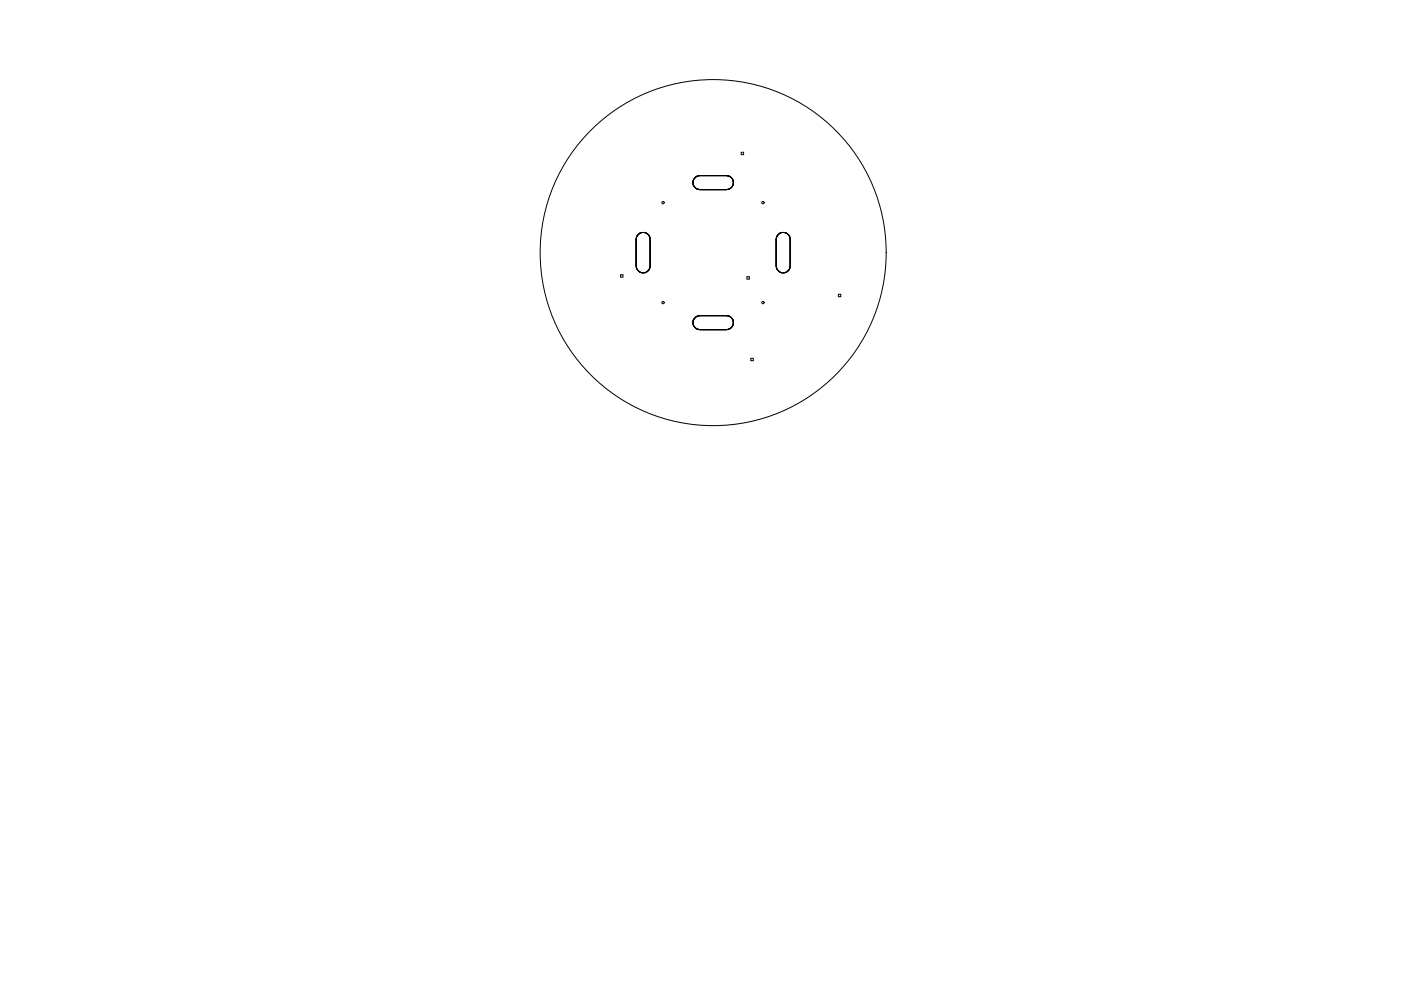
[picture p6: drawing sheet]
<svg xmlns="http://www.w3.org/2000/svg" width="289mm" height="203mm" viewBox="0 0 289 203" stroke-linecap="round" stroke-linejoin="round" font-family="sans-serif">
<g fill="none" stroke="#000" stroke-width=".21">
<path d="M143.5 36.5l.8-.3h5.5a1.45 1.45 0 0 1 1.4 1.5 1.45 1.45 0 0 1-1.4 1.4h-5.5a1.44 1.44 0 0 1-1.3-1 1.44 1.44 0 0 1 .5-1.6zM152.9 31.4h.4v.5h-.4zM128 56.7h.5v.5h-.5zM131.7 48.3a1.42 1.42 0 0 1 1.5-.3 1.42 1.42 0 0 1 .9 1.4v5.4a1.45 1.45 0 0 1-1.5 1.5 1.45 1.45 0 0 1-1.4-1.5v-5.4l.1-.6zM154 57.1h.5v.5h-.5zM160.6 48.3a1.43 1.43 0 0 1 1.5-.2 1.43 1.43 0 0 1 .9 1.3v5.4a1.45 1.45 0 0 1-1.5 1.5 1.45 1.45 0 0 1-1.4-1.5v-5.4l.1-.6zM143.5 65.4l.8-.3h5.5a1.45 1.45 0 0 1 1.4 1.5 1.45 1.45 0 0 1-1.4 1.4h-5.5a1.44 1.44 0 0 1-1.3-1 1.44 1.44 0 0 1 .5-1.6zM154.9 73.9h.4v.5h-.4zM172.9 60.7h.5v.5h-.5z"/>
<circle cx="136.7" cy="41.8" r=".24"/>
<circle cx="147.1" cy="52.1" r="35.7"/>
<circle cx="157.3" cy="41.8" r=".24"/>
<circle cx="136.7" cy="62.4" r=".24"/>
<circle cx="157.3" cy="62.4" r=".24"/>
</g>
</svg>
